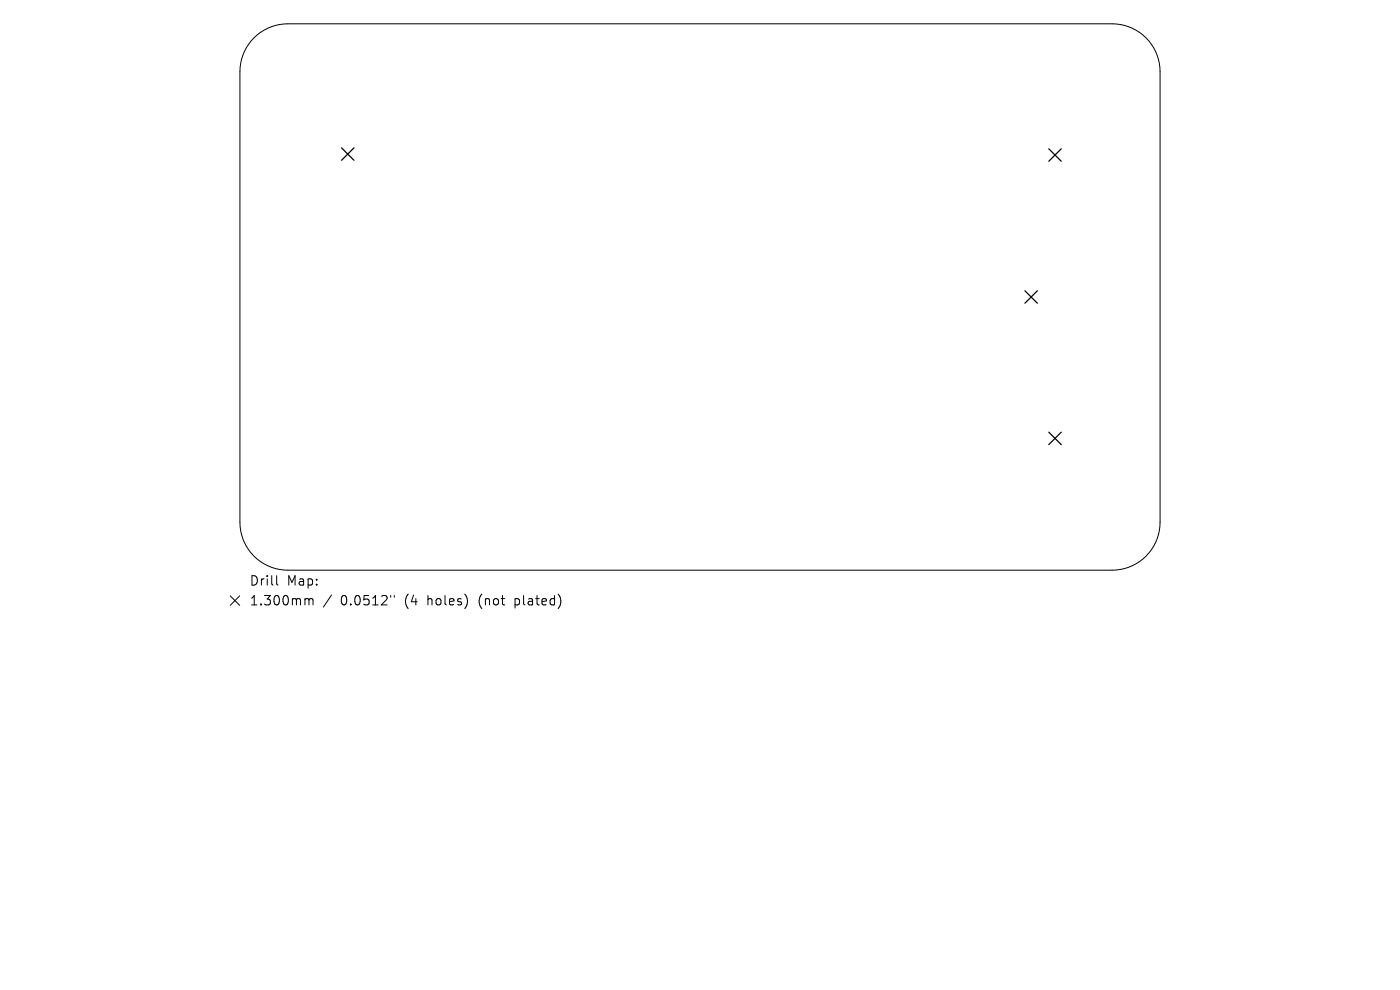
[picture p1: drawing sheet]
<svg xmlns="http://www.w3.org/2000/svg" width="297mm" height="210mm" viewBox="0 0 297 210" stroke-linecap="round" stroke-linejoin="round" font-family="sans-serif">
<defs><g id="words">
<g font-size="2.8">
<text x="52.8" y="124.5">Drill</text>
<text x="60.9" y="124.5">Map:</text>
<text x="52.8" y="128.7">1.300mm</text>
<text x="72.3" y="128.7">0.0512&quot;</text>
<text x="86" y="128.7">(4</text>
<text x="91" y="128.7">holes)</text>
<text x="102" y="128.7">(not</text>
<text x="109.9" y="128.7">plated)</text>
</g>
</g></defs>
<path d="M53.9 8a10.2 10.2 0 0 1 7.2-2.9h174.8a10.2 10.2 0 0 1 10.2 10.1v95.6a10.2 10.2 0 0 1-10.2 10.2h-174.8a10.2 10.2 0 0 1-10.2-10.2v-95.6a10.2 10.2 0 0 1 3-7.2zM48.8 126.4l2 2M50.8 126.4l-2 2M58.7 122.1v1.7l.3 .3M65 127h.3l.3 .3M65.6 127.3l.2-.3 .5 .1 .1 1.2M65.6 127.3v1M70.3 126.2l-1.7 2.6M82.9 126.3v.4M83.6 126.3v.4" fill="none" stroke="#000" stroke-width=".21"/>
<path d="M72.5 31.4l2.6 2.6M75.1 31.4l-2.6 2.6M222.5 31.6l2.6 2.6M225.1 31.6l-2.6 2.6M217.4 61.7l2.7 2.6M220.1 61.7l-2.7 2.6M222.5 91.7l2.6 2.6M225.1 91.7l-2.6 2.6" fill="none" stroke="#000" stroke-width=".26"/>
<use href="#words"/>
</svg>
